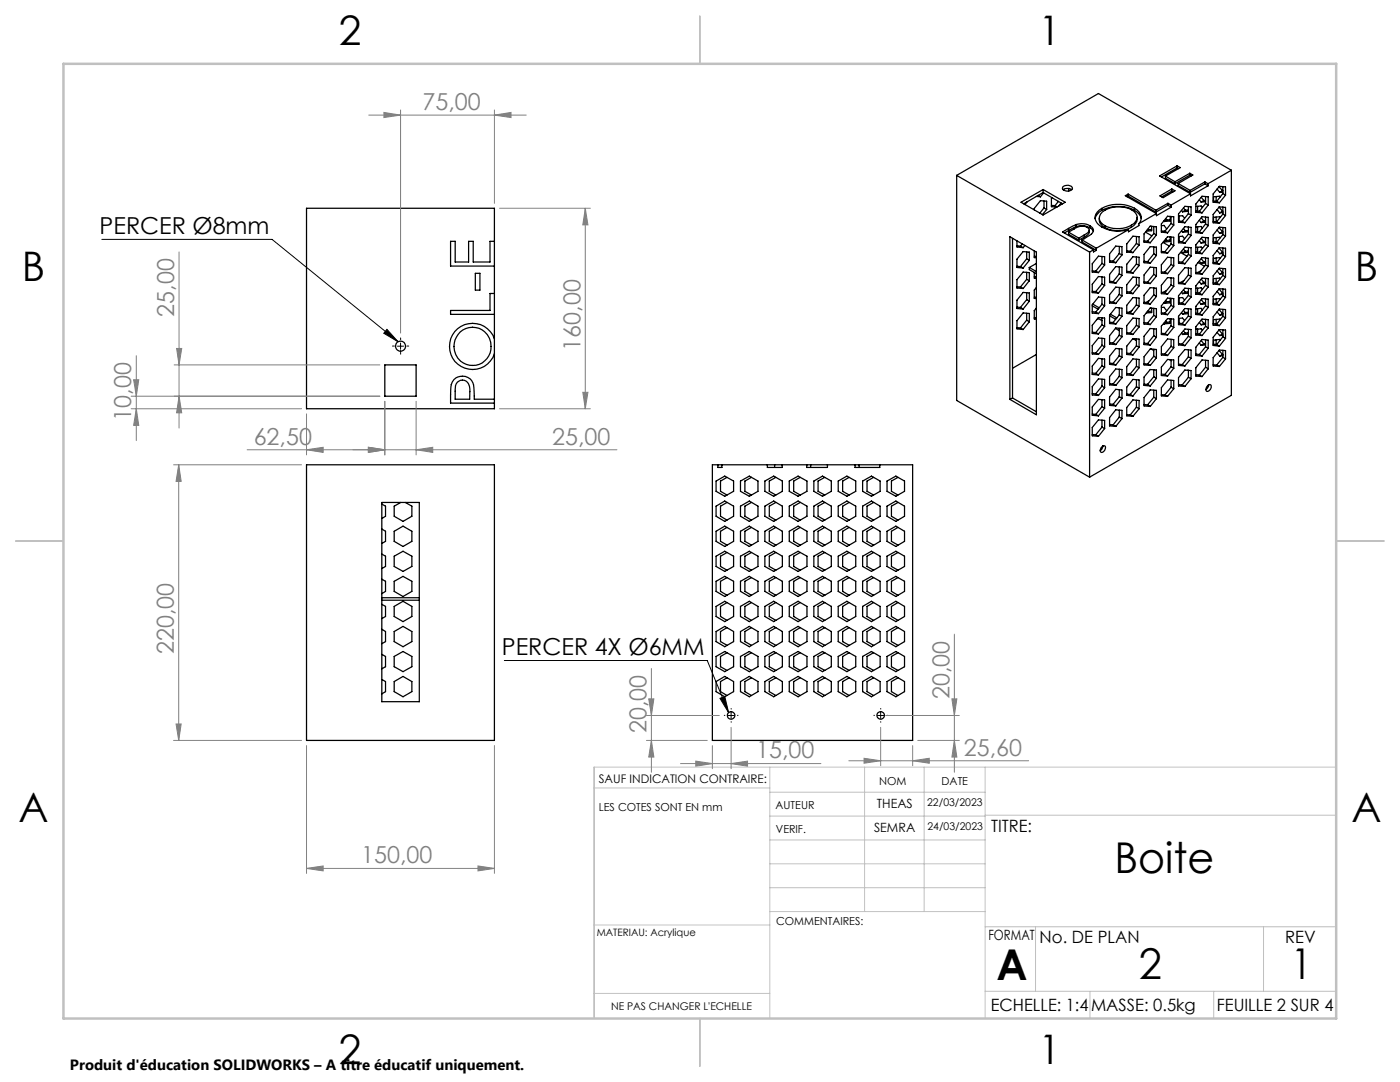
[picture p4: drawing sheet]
<svg xmlns="http://www.w3.org/2000/svg" width="279mm" height="216mm" viewBox="0 0 279 216" stroke-linecap="round" stroke-linejoin="round" font-family="sans-serif">
<defs><g id="words">
<g font-size="8.5">
<text x="222.4" y="174.2">Boite</text>
<text x="198.9" y="195.5">A</text>
<text x="227.3" y="195.4">2</text>
<text x="257.6" y="195.4">1</text>
</g>
<g font-size="8.1">
<text x="67.6" y="8.9">2</text>
<text x="207.3" y="8.9">1</text>
<text x="4.4" y="56.2">B</text>
<text x="270.4" y="56.2">B</text>
<text x="3.7" y="164.1">A</text>
<text x="269.7" y="164.1">A</text>
<text x="67.6" y="212.4">2</text>
<text x="207.3" y="212.4">1</text>
</g>
<g font-size="4.7" fill="#808080">
<text x="84.3" y="21.9">75,00</text>
<text x="34.7" y="63.2" transform="rotate(-90 34.7 63.2)">25,00</text>
<text x="115.8" y="70" transform="rotate(-90 115.8 70)">160,00</text>
<text x="26.2" y="83.9" transform="rotate(-90 26.2 83.9)">10,00</text>
<text x="50.6" y="88.7">62,50</text>
<text x="110.2" y="88.7">25,00</text>
<text x="34.7" y="130.5" transform="rotate(-90 34.7 130.5)">220,00</text>
<text x="189.5" y="139.5" transform="rotate(-90 189.5 139.5)">20,00</text>
<text x="129" y="146.3" transform="rotate(-90 129 146.3)">20,00</text>
<text x="150.9" y="151.3">15,00</text>
<text x="192.4" y="150.8">25,60</text>
<text x="72.1" y="172.3">150,00</text>
</g>
<g font-size="4.7">
<text x="19.9" y="46.7">PERCER Ø8mm</text>
<text x="100.2" y="130.7">PERCER 4X Ø6MM</text>
</g>
<g font-size="3.4">
<text x="197.8" y="166">TITRE:</text>
<text x="207.5" y="188.1">No. DE PLAN</text>
<text x="256.5" y="188.2">REV</text>
<text x="197.7" y="201.7">ECHELLE: 1:4</text>
<text x="217.7" y="201.8">MASSE: 0.5kg</text>
<text x="242.8" y="201.8">FEUILLE 2 SUR 4</text>
</g>
<text font-size="3" x="14" y="213.5">Produit d'éducation SOLIDWORKS – A titre éducatif uniquement.</text>
<text font-size="2.8" x="197.3" y="187.5">FORMAT</text>
<g font-size="2.5">
<text x="175" y="161.3">THEAS</text>
<text x="174.4" y="166.1">SEMRA</text>
</g>
<text font-size="2.4" x="119.5" y="156.2">SAUF INDICATION CONTRAIRE:</text>
<g font-size="2.2">
<text x="119.5" y="161.8">LES COTES SONT EN mm</text>
<text x="154.8" y="161.4">AUTEUR</text>
<text x="175.4" y="156.6">NOM</text>
<text x="187.9" y="156.7">DATE</text>
<text x="154.9" y="166.3">VERIF.</text>
<text x="154.9" y="184.6">COMMENTAIRES:</text>
</g>
<g font-size="2.1">
<text x="185" y="160.7">22/03/2023</text>
<text x="185.1" y="165.5">24/03/2023</text>
<text x="122" y="201.6">NE PAS CHANGER L'ECHELLE</text>
</g>
<text font-size="2" x="119.1" y="186.7">MATERIAU: Acrylique</text>
</g></defs>
<g fill="none" stroke="#000" stroke-width=".25">
<path d="M190.9 35l26.6 15.3M190.9 35v44.9l26.6 15.3M206.8 39.2l.8 .1M207.2 39l.4 .3M208.2 37.8v.6M208.2 38.4l3.9 2.3M208.2 38.4l-3.9 2.3M208.3 38.5l-.7 .8M209.9 39.4l-.1 1.8 1.1 .1M212.1 37.3a1.21 1.21 0 0 1 1.9 .3 1.18 1.18 0 0 1-2 0zM212.2 37.9a1.52 1.52 0 0 1 1.7 0M213.3 37.6v.5"/>
<path d="M225.1 38.7l5.6 3.2M225.1 38.7l-.5 .4 6.2 3.5M225.1 39.1l-.2 .2M225.1 39.1l5.6 3.2M225.1 38.7v.4M231.5 39.1l2.4-1.4 .6 .4-2.4 1.3zM232.6 35.1l1.9 1.2M232.6 35.1v.5l1.9 1.1M233.9 38.1l-2.1 1.2M233.9 38.1l.2 .2M233.9 37.7v.4M234.5 36.3v.4"/>
<path d="M234.9 33.1l.6 .3-2.9 1.7M234.9 33.1l-3.5 2 6.2 3.6M234.9 33.5l-3.1 1.8M234.9 33.5l.3 .2M234.9 33.1v.4M235.1 36.6l2.4 1.4M235.1 36.6v.4l2.4 1.4M237.5 34.6l.6 .3-3 1.7M237.5 34.6l-3 1.7M237.5 35l-3 1.7M237.5 35l.2 .1M237.5 34.6v.4"/>
<path d="M237.5 38v.4M237.6 38.7l-3.9 2.2M239.4 39.9l.3 .4M239.7 39.4l.5 .6M240.5 36.3l.6 .4M240.5 36.3l-3 1.7M240.5 36.7l-3 1.7M240.5 36.7l.6 .4M240.5 36.3v.4M240.6 39.2v1.4M241.1 37.1l-3.5 2v-.4M241.1 36.7v.4"/>
<path d="M242.7 39.2v.9M242.9 37.7l.5 .7M243.3 37.3l.7 .8M243.5 39.3l-.1-.1-1.2 .1v.8M244 38.1l-.6 .3M244 38.1h.1M244.1 38.6l-1.3 1.6M244.1 38.3l-.7 .1M244.1 38.6l.5 .3M244.1 37.3v1.3M244.6 38.9v-1.6l-1.3-.1-1.2 1.5v1.7l1.2 .1M244.6 38.9l-1.3 1.6"/>
<path d="M245.7 34l-26.5-15.3-28.3 16.3M245.7 34l-4.6 2.7M245.7 34v44.9l-28.2 16.3M61.2 41.6h37.5v40h-37.5zM94.9 54.5h.9v3.4h-.9zM98.7 48.2h-.9v4.1h-3.4v-4.1h-.9v4.1h-2.7v-4.1h-.9v4.9h8.8M98.7 58.6h-.9v3.3h-7.9v.8h8.8M201.5 47.2l5.3 3.1v32.5l-5.3-3.1zM202.1 47.6v31.8M203 48v1.3l1.2 .1M203 49l.7 .1M203 53.1l.7 .1"/>
<path d="M203 57.2l.7 .1M203.7 49.1l.5 .3M203.7 53.2l.5 .3M203.7 57.3l.5 .3M203.8 40.4l4.4-2.6 4.4 2.6-4.4 2.5zM204 48.7l-.3 .4M204.5 49l-.3 .4M204.9 59.8l-1.2 1.5M204.9 51.6l.5 .4M204.9 50.3v1.3M204.9 54.3v1.4M204.9 58.4v1.4"/>
<path d="M204.9 51.6l-1.2 1.6M204.9 55.7l.5 .3M204.9 55.7l-1.2 1.6M204.9 59.8l.5 .3M205 40.3l-.5 .5M205.4 56v-1.6l-1.2-.1-1.2 1.5v1.7l1.2 .1M205.4 52v-1.7l-1.2-.1-1.2 1.5v1.7l1.2 .1M205.4 53.4v.4l1.4 .8M205.4 52l-1.2 1.5M205.4 56l-1.2 1.6M205.4 53.4l1.4 .8M206.4 50.1v1.3h.4"/>
<path d="M206.4 54.3v1.2h.4M206.4 51.1l.4 .1M206.4 55.2h.4M206.4 59.3h.4M206.8 57.4l-.4 .5v1.6l.4 .1M206.8 52.6l-1.4 .8M208.4 41.5l.5 .3M208.4 40.1v1.4M208.4 41.5l-.9 1M208.9 41.8v-1.7l-1.3-.1-1.2 1.6v.3M208.9 41.8l-.9 1M209.8 41h.7"/>
<path d="M210.5 41l.5 .3M211.2 40.2l-.7 .8M211.8 40.5l-.5 .6M213.3 46.3l1.1-.6a2.13 2.13 0 0 1 2.9 .1 .79 .79 0 0 1-.6 .9l-.3 .2M213.3 45.6l-1.2 .7 6.1 3.5M213.3 46l-.9 .5M213.3 46.3v.4l2 1.2M213.3 46.3l2 1.2M213.3 45.6v.4M214.8 44.8l1.6-.1 1.1 .3M214.8 44.8l-1.5 .8M214.8 45.2l-1.5 .8"/>
<path d="M214.8 45.2l.5-.1a3.2 3.2 0 0 1 2.2 .3M214.8 44.8v.4M215.3 47.5v.4M215.9 47.9l2.9 1.6M215.9 47.9v.4l2.9 1.7M216.4 47.3l-1.1 .6M216.4 46.9l-1.1 .6M216.4 46.9v.4M217.4 45.9a1.17 1.17 0 0 1-1 1.4M217.5 50.3v44.9M217.5 45a.99 .99 0 0 1 .7 1 .99 .99 0 0 1-.7 1l-1.6 .9M217.5 45.4l.7 .8"/>
<path d="M217.5 45v.4M218 54l.7 .1M218 58.1l.7 .1M218.2 49.8l-.7 .5M218.2 49.8v.5l.6-.3M218.7 54.1l.5 .3M218.7 58.2l.5 .3M218.8 49.5v.5M219.4 43.5v.4M219.4 43.9a1.46 1.46 0 0 0 1.1 1.5M219.9 41.6a1.88 1.88 0 0 0-1.3 1.6 1.88 1.88 0 0 0 .8 1.8 6.6 6.6 0 0 0 5.8 .8M219.9 42a2.77 2.77 0 0 0-1.4 1.6"/>
<path d="M219.9 42a7.2 7.2 0 0 1 6.5 0M219.9 41.6v.4M219.9 52.6l-1.2 1.5M219.9 52.6l.6 .3M219.9 51.2v1.4M219.9 55.2v1.5M219.9 59.3v1.4M219.9 56.7l.6 .2M219.9 56.7l-1.2 1.5M220.5 52.9v-1.7l-1.3-.1-1.2 1.5v1.7l1.2 .1M220.5 56.9v-1.6l-1.3-.1-1.2 1.5v1.7l1.2 .1M220.5 52.9l-1.3 1.5"/>
<path d="M220.5 56.9l-1.3 1.6M220.5 45v.4M221.4 52l.7 .1M221.4 56.1l.7 .1M222.1 52.1l.6 .3M222.1 56.2l.6 .3M223.4 58.7l-1.3 1.6M223.4 50.6l.5 .3M223.4 49.2v1.4M223.4 53.3v1.3M223.4 57.4v1.3M223.4 50.6l-1.3 1.5"/>
<path d="M223.4 54.6l.5 .4M223.4 54.6l-1.3 1.6M223.4 58.7l.5 .4M223.9 50.9v-1.7l-1.2-.1-1.3 1.6v1.6l1.3 .1M223.9 55v-1.7l-1.2-.1-1.3 1.6v1.6l1.3 .1M223.9 59.1v-1.7l-1.2-.1-1.3 1.5v1.7l1.3 .1M223.9 59.1l-1.2 1.5M223.9 55l-1.2 1.5M223.9 50.9l-1.2 1.5M224.9 50.1h.7M224.9 54.2h.7M224.9 58.2l.7 .1"/>
<path d="M225.2 45.8l-6.4 3.7M225.6 54.2l.5 .3M225.6 50.1l.5 .3M225.6 58.3l.5 .3M225.8 45.4a5.9 5.9 0 0 1-5.3 0M225.8 44.9a1.6 1.6 0 0 0 1.2-1.5 1.6 1.6 0 0 0-1.2-1.5 5.4 5.4 0 0 0-6.2 .8 1.55 1.55 0 0 0 .9 2.3M225.8 44.9a5.7 5.7 0 0 1-5.3 .1M225.8 44.9v.5M226.4 41.6a1.96 1.96 0 0 1 .9 3M226.4 41.6a7.1 7.1 0 0 0-6.5 0M226.4 42a2.45 2.45 0 0 1 1.4 1.6M226.4 41.6v.4"/>
<path d="M226.8 48.6l-1.2 1.5M226.8 48.6l.5 .3M226.8 47.2v1.4M226.8 51.3v1.4M226.8 55.4v1.4M226.8 59.4v1.4M226.8 52.7l.5 .3M226.8 52.7l-1.2 1.5M226.8 56.8l.5 .2M226.8 56.8l-1.2 1.5M226.9 43.8a1.96 1.96 0 0 1-1.1 1.6M226.9 43.4v.4"/>
<path d="M227.3 44.6v.4l-2.1 1.2v-.4M227.3 48.9v-1.7l-1.2-.1-1.2 1.6v1.6l1.2 .1M227.3 53v-1.7l-1.2-.1-1.2 1.5v1.7l1.2 .1M227.3 57v-1.6l-1.2-.1-1.2 1.5v1.7l1.2 .1M227.3 57l-1.2 1.6M227.3 53l-1.2 1.5M227.3 48.9l-1.2 1.5M228.3 48.1h.7M228.3 52.1l.7 .1M228.3 56.2l.7 .1M228.6 46.3l1.3 .8M229 48.1l.6 .3"/>
<path d="M229 52.2l.6 .3M229 56.3l.6 .3M229.1 45.8h.1M229.1 45.8l-.2 .2M229.3 60l-.6 .4M229.8 45.2v.8l-1 .1M229.8 45.8h-.7M230.3 50.7l.5 .3M230.3 46.6l.5 .3M230.3 45.2v1.4M230.3 49.3v1.4M230.3 53.4v1.4"/>
<path d="M230.3 57.4v1.4M230.3 54.8l.5 .3M230.3 46.6l-1.3 1.5M230.3 50.7l-1.3 1.5M230.3 54.8l-1.3 1.5M230.3 58.8l.5 .4M230.3 58.8l-1.3 1.6M230.7 41.9v.4M230.8 42.6l-3.5 2M230.8 46.9v-1.6l-1.2-.2-1.3 1.6v1.6l1.3 .1M230.8 51v-1.7l-1.2-.1-1.3 1.6v1.6l1.3 .1M230.8 55.1v-1.7l-1.2-.1-1.3 1.6v1.6l1.3 .1"/>
<path d="M230.8 59.2v-1.7l-1.2-.1-1.3 1.5v1.7l1.3 .1M230.8 55.1l-1.2 1.5M230.8 51l-1.2 1.5M230.8 46.9l-1.2 1.5M230.8 59.2l-1.2 1.5M231.8 46.1h.7M231.8 50.2h.7M231.8 54.3h.7M231.8 58.3l.7 .1M231.8 45h.5l.5 .7M232.1 48.4l1.3 .7M232.2 48.2l.1 .1"/>
<path d="M232.2 44.1l.1 .1M232.5 46.1l.5 .4M232.5 54.3l.5 .3M232.5 50.2l.5 .3M232.5 58.4l.5 .3M232.6 43.6l.2 .3M232.6 47.7l.2 .3M232.6 60l.2 .2M232.8 58l-.7 .3M232.8 43.9l-.5 .3M232.8 48l-.5 .3M233.1 40.6l.6 .3"/>
<path d="M233.1 40.6l-2.4 1.3M233.1 41l-2.4 1.3M233.1 41l.6 .3M233.1 40.6v.4M233.5 59.5v.9l-1.2 .1M233.5 43.2v.9l-1.2 .1M233.5 47.3v.9l-1.2 .1M233.5 43.9h-.7M233.5 47.9l-.7 .1M233.7 41.3l-2.9 1.7v-.4M233.7 40.9v.4M233.7 43.2v1.4"/>
<path d="M233.7 47.3v1.4M233.7 51.4v1.4M233.7 55.5v1.4M233.7 59.5v1.4M233.7 44.6l.5 .3M233.7 44.6l-1.2 1.5M233.7 48.7l.5 .3M233.7 48.7l-1.2 1.5M233.7 52.8l.5 .3M233.7 52.8l-1.2 1.5M233.7 56.9l.5 .2M233.7 56.9l-1.2 1.5"/>
<path d="M234.2 44.9v-1.6l-1.2-.2-1.2 1.6v1.6l1.2 .2M234.2 49v-1.7l-1.2-.1-1.2 1.6v1.6l1.2 .1M234.2 53.1v-1.7l-1.2-.1-1.2 1.5v1.7l1.2 .1M234.2 57.1v-1.6l-1.2-.1-1.2 1.5v1.7l1.2 .1M234.2 57.1l-1.2 1.6M234.2 53.1l-1.2 1.5M234.2 49l-1.2 1.5M234.2 44.9l-1.2 1.6M235.2 44.1l.7 .1M235.2 48.2h.7M235.2 52.2l.7 .1M235.2 43.1l.8-.1 .4 .5"/>
<path d="M235.2 47.2l.8-.1 .4 .5M235.2 59.4h.8l.4 .5M235.2 56.3l.7 .1M235.3 43.1v1M235.3 47.2v1M235.3 59.4v1M235.6 50.4l1.3 .7M235.8 42l.2 .3M235.8 46.1l.2 .3M235.8 50.2l.2 .2M235.8 58.3l.2 .3M235.9 48.2l.6 .3"/>
<path d="M235.9 44.2l.6 .2M235.9 52.3l.6 .3M235.9 56.4l.6 .3M236.2 41.5l.3 .4M236.2 45.6l.3 .4M236.2 49.7l.3 .4M236.2 57.8l.3 .5M236.3 56l-.7 .4M236.5 41.9l-.5 .4M236.5 46l-.5 .4M236.5 50.1l-.5 .3M236.5 58.3l-.5 .3"/>
<path d="M237.2 42.6l.5 .3M237.2 41.2v1.4M237.2 45.3v1.4M237.2 49.4v1.4M237.2 53.5v1.4M237.2 57.5v1.4M237.2 50.8l.5 .3M237.2 42.6l-1.3 1.6M237.2 46.7l.5 .3M237.2 46.7l-1.3 1.5M237.2 42.2l-1.2 .1M237.2 46.2l-1.2 .2"/>
<path d="M237.2 50.3l-1.2 .1M237.2 58.5l-1.2 .1M237.2 50.8l-1.3 1.5M237.2 54.9l.5 .3M237.2 54.9l-1.3 1.5M237.2 58.9l.5 .4M237.2 58.9l-1.3 1.6M237.2 41.9h-.7M237.2 46h-.7M237.2 50.1h-.7M237.2 58.2l-.7 .1M237.7 42.9v-1.6l-1.2-.1-1.3 1.5v1.6l1.3 .1"/>
<path d="M237.7 47v-1.6l-1.2-.2-1.3 1.6v1.6l1.3 .1M237.7 51.1v-1.7l-1.2-.1-1.3 1.6v1.6l1.3 .1M237.7 55.2v-1.7l-1.2-.1-1.3 1.5v1.7l1.3 .1M237.7 59.3v-1.7l-1.2-.1-1.3 1.5v1.7l1.3 .1M237.7 59.3l-1.2 1.5M237.7 55.2l-1.2 1.5M237.7 51.1l-1.2 1.5M237.7 47l-1.2 1.5M237.7 42.9l-1.2 1.5M238.7 42.1l.7 .1M238.7 46.2h.7M238.7 41.2l1-.1 .3 .3"/>
<path d="M238.7 45.3l1-.1 .3 .3M238.7 49.4l1-.1 .3 .3M238.7 57.5l1-.1 .3 .3M238.7 50.3h.7M238.7 54.4h.7M238.7 58.4l.7 .1M239 41.2v.9M239 45.3v.9M239 49.4v.9M239 57.5v1M239.1 52.4l1.3 .7M239.4 42.2l.5 .3"/>
<path d="M239.4 46.2l.5 .4M239.4 44l.3 .4M239.4 48l.3 .5M239.4 52.1l.3 .5M239.4 56.2l.3 .5M239.4 50.3l.5 .3M239.4 54.4l.5 .3M239.4 58.5l.5 .3M239.7 54l-.7 .4M239.7 43.5l.5 .6M239.7 47.6l.5 .6M239.7 51.6l.5 .7"/>
<path d="M239.7 55.7l.5 .6M239.7 59.8l.5 .6M240.2 40l-.5 .3M240.2 40h.4M240.2 44.1l-.5 .3M240.2 48.2l-.5 .3M240.2 52.3l-.5 .3M240.2 56.3l-.5 .4M240.6 44.7l-1.2 1.5M240.6 48.8l-1.2 1.5M240.6 44.7l.5 .3M240.6 40.6l.5 .3"/>
<path d="M240.6 43.3v1.4M240.6 47.4v1.4M240.6 51.5v1.4M240.6 55.6v1.3M240.6 59.7v1.3M240.6 40.6l-1.2 1.6M240.6 40.3h-.9M240.6 44.3l-.9 .1M240.6 48.4l-.9 .1M240.6 52.5l-.9 .1M240.6 56.6l-.9 .1M240.6 48.8l.5 .3"/>
<path d="M240.6 52.9l.5 .3M240.6 52.9l-1.2 1.5M240.6 56.9l.5 .4M240.6 56.9l-1.2 1.6M240.6 44.1h-.4M240.6 48.2h-.4M240.6 52.2l-.4 .1M240.6 56.3h-.4M241.1 40.9v-1.6l-1.2-.1-1.2 1.5v1.7l1.2 .1M241.1 45v-1.6l-1.2-.1-1.2 1.5v1.6l1.2 .2M241.1 49.1v-1.7l-1.2-.1-1.2 1.6v1.6l1.2 .1M241.1 53.2v-1.7l-1.2-.1-1.2 1.6v1.6l1.2 .1"/>
<path d="M241.1 57.3v-1.7l-1.2-.1-1.2 1.5v1.7l1.2 .1M241.1 40.9l-1.2 1.6M241.1 45l-1.2 1.6M241.1 49.1l-1.2 1.5M241.1 53.2l-1.2 1.5M241.1 57.3l-1.2 1.5M242.1 40.1l.7 .1M242.1 44.2h.7M242.1 48.3h.7M242.1 52.4h.7M242.1 56.4l.7 .1M242.7 43.3v.9"/>
<path d="M242.7 47.4v.9M242.7 51.5v.9M242.7 55.6v.9M242.7 59.7v.9M242.8 44.2l.5 .4M242.8 40.2l.5 .3M242.8 48.3l.5 .3M242.8 52.4l.5 .3M242.8 56.5l.5 .3M242.9 45.9l.5 .7M242.9 50l.5 .6M242.9 54l.5 .7"/>
<path d="M242.9 58.1l.5 .7M242.9 41.8l.5 .7M243.3 41.3l.7 .9M243.3 45.4l.7 .8M243.3 49.5l.7 .8M243.3 53.6l.7 .8M243.3 57.6l.7 .9M243.5 59.7l-.1-.1-1.2 .1v.8M243.5 47.4l-.1-.1-1.2 .1v.9M243.5 43.4l-.1-.1-1.2 .1v.8M243.5 51.5l-.1-.1-1.2 .1v.9M243.5 55.6l-.1-.1-1.2 .1v.8"/>
<path d="M244 42.2l-.6 .3M244 42.2h.1M244 46.2l-.6 .4M244 46.2h.1M244 54.4l-.6 .3M244 54.4h.1M244 58.5l-.6 .3M244 58.5h.1M244.1 55l-1.3 1.5M244.1 50.9l-1.3 1.5M244.1 46.5l-.7 .1M244.1 50.6h-.7"/>
<path d="M244.1 54.6l-.7 .1M244.1 58.7l-.7 .1M244.1 42.4l-.7 .1M244.1 41.3v1.4M244.1 45.4v1.4M244.1 49.5v1.4M244.1 53.6v1.4M244.1 57.6v1.5M244.1 42.7l.5 .3M244.1 42.7l-1.3 1.5M244.1 46.8l.5 .3M244.1 46.8l-1.3 1.5"/>
<path d="M244.1 50.9l.5 .3M244.1 50.3l-.7 .3M244.1 55l.5 .3M244.1 59.1l.5 .2M244.1 59.1l-1.3 1.5M244.6 43v-1.6l-1.3-.1-1.2 1.5v1.6l1.2 .2M244.6 47.1v-1.7l-1.3-.1-1.2 1.6v1.6l1.2 .1M244.6 51.2v-1.7l-1.3-.1-1.2 1.6v1.6l1.2 .1M244.6 55.3v-1.7l-1.3-.1-1.2 1.5v1.7l1.2 .1M244.6 59.3v-1.6l-1.3-.1-1.2 1.5v1.7l1.2 .1M244.6 59.3l-1.3 1.6M244.6 55.3l-1.3 1.5"/>
<path d="M244.6 51.2l-1.3 1.5M244.6 43l-1.3 1.6M244.6 47.1l-1.3 1.5M76.8 72.8h6.2v6.3h-6.2zM91.3 76.3a1.48 1.48 0 0 1 1.7-.3 1.48 1.48 0 0 1 .8 1.6l-.1 2.1h-2.9l.1-2.8zM91.9 66.2a3.8 3.8 0 0 1 6.1 2.2 3.8 3.8 0 0 1-4.9 4.3 3.9 3.9 0 0 1-1.2-6.5zM98.7 67.6a4.6 4.6 0 0 0-7.1-2.2 4.6 4.6 0 0 0 0 7.4 4.6 4.6 0 0 0 7.1-2.2M98.7 79.7h-4l-.1-1.6a2.59 2.59 0 0 0-1.7-3 2.31 2.31 0 0 0-2.9 2.5l-.1 2.8h8.8M202.1 79.4l-.6 .3M202.1 79.4l4.7 2.8M203 61.3h.7M203 65.4h.7"/>
<path d="M203.7 61.3l.5 .4M203.7 65.4l.5 .4M204.9 63.9l-1.2 1.5M204.9 62.5v1.4M204.9 63.9l.5 .3M205.4 64.2v-1.7l-1.2-.1-1.2 1.6v1.6l1.2 .2M205.4 60.1v-1.6l-1.2-.2-1.2 1.6v1.7l1.2 .1M205.4 60.1l-1.2 1.6M205.4 64.2l-1.2 1.6M206.4 63.4h.4M206.8 70.7l-4.7 2.8M206.8 61.5l-.4 .5v1.6l.4 .1"/>
<path d="M218 62.2l.7 .1M218 66.3l.7 .1M218 70.4h.7M218 74.4l.7 .1M218 78.5l.7 .1M218 61l1.1 .7M218.1 60.7l1.3 .7M218.7 62.3l.5 .3M218.7 66.4l.5 .2M218.7 70.4l.5 .3M218.7 74.5l.5 .3M218.7 78.6l.5 .3"/>
<path d="M219.2 63.4l-1.2 1.5v1.6l1.2 .1M219.2 63.4l1.3 .1v1.6M219.2 63.4v.2M219.2 63.6l-.3 .2M219.2 63.6l.7 .4M219.9 68.9l-1.2 1.5M219.9 64.8l-1.2 1.6M219.9 63.4v1.4M219.9 67.5v1.4M219.9 71.6v1.4M219.9 75.7v1.3M219.9 79.8v1.3"/>
<path d="M219.9 60.7l.6 .3M219.9 60.7l-1.2 1.6M219.9 64.8l.6 .3M219.9 68.9l.6 .3M219.9 73l.6 .3M219.9 73l-1.2 1.5M219.9 77l.6 .4M219.9 77l-1.2 1.6M220.5 61v-1.6l-1.3-.1-1.2 1.5v1.7l1.2 .1M220.5 69.2v-1.6l-1.3-.1-1.2 1.5v1.6l1.2 .1M220.5 73.3v-1.7l-1.3-.1-1.2 1.6v1.6l1.2 .1M220.5 77.4v-1.7l-1.3-.1-1.2 1.6v1.6l1.2 .1"/>
<path d="M220.5 61l-1.3 1.6M220.5 65.1l-1.3 1.5M220.5 69.2l-1.3 1.5M220.5 73.3l-1.3 1.5M220.5 77.4l-1.3 1.5M221.4 60.2l.7 .1M221.4 64.3h.7M221.4 68.4h.7M221.4 72.5h.7M221.4 76.6h.7M221.4 63l1.2 .7M221.6 62.7l1.3 .7"/>
<path d="M222.1 64.3l.6 .4M222.1 60.3l.6 .3M222.1 68.4l.6 .4M222.1 72.5l.6 .3M222.1 76.6l.6 .3M222.6 65.5l.8 .5M223.4 61.4v1.4M223.4 65.5v1.4M223.4 69.6v1.4M223.4 73.7v1.4M223.4 77.8v1.4M223.4 66.9l.5 .3"/>
<path d="M223.4 62.8l.5 .3M223.4 71l.5 .3M223.4 62.8l-1.3 1.5M223.4 66.9l-1.3 1.5M223.4 71l-1.3 1.5M223.4 75.1l.5 .3M223.4 75.1l-1.3 1.5M223.4 79.2l.5 .2M223.4 79.2l-1.3 1.5M223.9 63.1v-1.6l-1.2-.2-1.3 1.6v1.7l1.3 .1M223.9 67.2v-1.7l-1.2-.1-1.3 1.6v1.7l1.3 .1M223.9 71.3v-1.7l-1.2-.1-1.3 1.6v1.6l1.3 .1"/>
<path d="M223.9 75.4v-1.7l-1.2-.1-1.3 1.5v1.7l1.3 .1M223.9 79.4v-1.6l-1.2-.1-1.3 1.5v1.7l1.3 .1M223.9 79.4l-1.2 1.6M223.9 75.4l-1.2 1.5M223.9 71.3l-1.2 1.5M223.9 67.2l-1.2 1.6M223.9 63.1l-1.2 1.6M224.9 62.3l.7 .1M224.9 66.4l.7 .1M224.9 70.5h.7M224.9 74.5l.7 .1M224.9 78.6l.7 .1"/>
<path d="M225.6 62.4l.5 .3M225.6 66.5l.5 .2M225.6 74.6l.5 .3M225.6 70.5l.5 .3M225.6 78.7l.5 .3M225.9 61.9l-.7 .4M226.1 67.6l1.2 .1v1.6M226.1 67.6l-1.2 1.5v1.6l1.2 .1M226.1 67.6l.7 .4M226.8 64.9l-1.2 1.6M226.8 63.5v1.4M226.8 67.6v1.4"/>
<path d="M226.8 71.7v1.4M226.8 75.8v1.4M226.8 79.9v1.3M226.8 60.8l.5 .3M226.8 60.8l-1.2 1.6M226.8 64.9l.5 .3M226.8 69l.5 .3M226.8 77.2l.5 .3M226.8 69l-1.2 1.5M226.8 73.1l.5 .3M226.8 73.1l-1.2 1.5M226.8 77.2l-1.2 1.5"/>
<path d="M227.3 61.1v-1.6l-1.2-.1-1.2 1.5v1.6l1.2 .2M227.3 65.2v-1.6l-1.2-.1-1.2 1.5v1.6l1.2 .1M227.3 73.4v-1.7l-1.2-.1-1.2 1.6v1.6l1.2 .1M227.3 77.5v-1.7l-1.2-.1-1.2 1.6v1.6l1.2 .1M227.3 77.5l-1.2 1.5M227.3 73.4l-1.2 1.5M227.3 69.3l-1.2 1.5M227.3 65.2l-1.2 1.5M227.3 61.1l-1.2 1.6M228.3 60.3l.7 .1M228.3 64.4l.7 .1M228.3 68.5h.7"/>
<path d="M228.3 72.6h.7M228.3 76.7h.7M229 64.5l.6 .3M229 60.4l.6 .3M229 76.7l.6 .3M229 68.5l.6 .4M229 72.6l.6 .3M229.1 62.1v.1M229.1 62.2l-.2 .1M229.7 69.6l.6 .4M229.8 61.5v.9h-1M229.8 62.1l-.7 .1"/>
<path d="M230.3 61.5v1.4M230.3 65.6v1.4M230.3 69.7v1.4M230.3 73.8v1.4M230.3 77.9v1.4M230.3 67l.5 .3M230.3 62.9l.5 .3M230.3 62.9l-1.3 1.6M230.3 67l-1.3 1.5M230.3 71.1l.5 .3M230.3 71.1l-1.3 1.5M230.3 75.2l.5 .3"/>
<path d="M230.3 75.2l-1.3 1.5M230.3 79.3l.5 .3M230.3 79.3l-1.3 1.5M230.8 63.2v-1.6l-1.2-.1-1.3 1.5v1.7l1.3 .1M230.8 67.3v-1.6l-1.2-.2-1.3 1.6v1.7l1.3 .1M230.8 71.4v-1.7l-1.2-.1-1.3 1.6v1.6l1.3 .1M230.8 75.5v-1.7l-1.2-.1-1.3 1.5v1.7l1.3 .1M230.8 79.6v-1.7l-1.2-.1-1.3 1.5v1.7l1.3 .1M230.8 63.2l-1.2 1.6M230.8 67.3l-1.2 1.6M230.8 71.4l-1.2 1.5M230.8 79.6l-1.2 1.5"/>
<path d="M230.8 75.5l-1.2 1.5M231.8 61.3h.5l.5 .7M231.8 62.4l.7 .1M231.8 66.5l.7 .1M231.8 70.6h.7M231.8 74.6l.7 .1M231.8 78.7l.7 .1M232.2 60.4l.1 .1M232.2 64.5l.1 .1M232.5 62.5l.5 .3M232.5 70.6l.5 .3M232.5 66.6l.5 .3"/>
<path d="M232.5 74.7l.5 .3M232.5 78.8l.5 .3M232.6 64l.2 .3M232.8 60.2l-.5 .3M232.8 64.3l-.5 .3M233.4 71.8l.3 .2M233.5 63.6v.9l-1.2 .1M233.5 60.1l-.7 .1M233.5 64.2l-.7 .1M233.7 63.6v1.4M233.7 67.7v1.4M233.7 71.8v1.4"/>
<path d="M233.7 75.9v1.4M233.7 60.9l.5 .3M233.7 60.9l-1.2 1.6M233.7 65l.5 .3M233.7 73.2l.5 .3M233.7 65l-1.2 1.6M233.7 69.1l.5 .3M233.7 77.3l.5 .3M233.7 69.1l-1.2 1.5M233.7 73.2l-1.2 1.5M233.7 77.3l-1.2 1.5M234.2 65.3v-1.6l-1.2-.1-1.2 1.5v1.6l1.2 .2"/>
<path d="M234.2 61.2v-1.6l-1.2-.1-1.2 1.5v1.7l1.2 .1M234.2 69.4v-1.6l-1.2-.2-1.2 1.6v1.6l1.2 .1M234.2 73.5v-1.7l-1.2-.1-1.2 1.6v1.6l1.2 .1M234.2 77.6v-1.7l-1.2-.1-1.2 1.6v1.6l1.2 .1M234.2 65.3l-1.2 1.6M234.2 61.2l-1.2 1.6M234.2 69.4l-1.2 1.5M234.2 73.5l-1.2 1.5M234.2 77.6l-1.2 1.5M235.2 63.5h.8l.4 .5M235.2 60.4l.7 .1M235.2 64.5l.7 .1"/>
<path d="M235.2 68.6l.7 .1M235.2 72.7h.7M235.2 76.8h.7M235.3 63.5v1M235.8 62.4l.2 .3M235.8 66.5l.2 .2M235.9 60.5l.6 .3M235.9 64.6l.6 .3M235.9 68.7l.6 .3M235.9 76.8l.6 .3M235.9 72.7l.6 .3M236.2 61.9l.3 .5"/>
<path d="M236.2 66l.3 .5M236.5 62.4l-.5 .3M236.5 66.5l-.5 .2M237 73.9h.2M237.2 71.2l-1.3 1.5M237.2 61.6v1.4M237.2 65.7v1.4M237.2 69.8v1.4M237.2 73.9v1.4M237.2 62.6l-1.2 .1M237.2 66.7h-1.2M237.2 67.1l.5 .3"/>
<path d="M237.2 63l.5 .3M237.2 63l-1.3 1.6M237.2 67.1l-1.3 1.6M237.2 71.2l.5 .3M237.2 75.3l.5 .3M237.2 75.3l-1.3 1.5M237.2 62.3l-.7 .1M237.2 66.4l-.7 .1M237.7 63.3v-1.6l-1.2-.1-1.3 1.5v1.7l1.3 .1M237.7 67.4v-1.6l-1.2-.1-1.3 1.5v1.6l1.3 .2M237.7 71.5v-1.7l-1.2-.1-1.3 1.6v1.6l1.3 .1M237.7 75.6v-1.7l-1.2-.1-1.3 1.6v1.6l1.3 .1"/>
<path d="M237.7 63.3l-1.2 1.6M237.7 67.4l-1.2 1.6M237.7 71.5l-1.2 1.5M237.7 75.6l-1.2 1.5M238.7 61.6l1-.1 .3 .3M238.7 65.7l1-.1 .3 .3M238.7 62.5l.7 .1M238.7 66.6l.7 .1M238.7 70.7h.7M238.7 74.8h.7M239 61.6v.9M239 65.7v.9"/>
<path d="M239.4 60.3l.3 .4M239.4 64.3l.3 .5M239.4 68.4l.3 .5M239.4 62.6l.5 .3M239.4 70.7l.5 .3M239.4 66.7l.5 .3M239.4 74.8l.5 .3M239.7 63.9l.5 .6M239.7 67.9l.5 .7M240.2 60.4l-.5 .3M240.2 64.5l-.5 .3M240.2 68.6l-.5 .3"/>
<path d="M240.6 65.1l-1.2 1.6M240.6 63.7v1.4M240.6 67.8v1.4M240.6 71.9v1.4M240.6 60.6l-.9 .1M240.6 64.7l-.9 .1M240.6 68.8l-.9 .1M240.6 61l.5 .3M240.6 61l-1.2 1.6M240.6 65.1l.5 .3M240.6 73.3l.5 .3M240.6 69.2l.5 .3"/>
<path d="M240.6 69.2l-1.2 1.5M240.6 73.3l-1.2 1.5M240.6 60.4h-.4M240.6 64.5h-.4M240.6 68.6h-.4M241.1 76.9a.4 .4 0 0 1 .5-.1 .4 .4 0 0 1 .1 .5 .67 .67 0 0 1-1 .6v-.5zM241.1 61.3v-1.6l-1.2-.1-1.2 1.5v1.7l1.2 .1M241.1 65.4v-1.6l-1.2-.1-1.2 1.5v1.7l1.2 .1M241.1 69.5v-1.6l-1.2-.2-1.2 1.6v1.6l1.2 .1M241.1 73.6v-1.7l-1.2-.1-1.2 1.6v1.6l1.2 .1M241.1 73.6l-1.2 1.5M241.1 69.5l-1.2 1.5"/>
<path d="M241.1 65.4l-1.2 1.6M241.1 61.3l-1.2 1.6M241.2 76.8v.3l-.5 .6M242.1 64.6l.7 .1M242.1 72.8h.7M242.1 60.5l.7 .1M242.1 68.7l.7 .1M242.7 63.7v1M242.7 67.8v1M242.8 60.6l.5 .3M242.8 64.7l.5 .3M242.8 68.8l.5 .3"/>
<path d="M242.8 72.8l.5 .3M242.9 62.2l.5 .7M242.9 66.3l.5 .7M242.9 70.4l.5 .6M243.3 61.7l.7 .9M243.3 65.8l.7 .9M243.3 69.9l.7 .8M243.5 63.8l-.1-.1-1.2 .1v.8M243.5 67.9l-.1-.2-1.2 .2v.8M244 62.6l-.6 .3M244 62.6h.1M244 70.7l-.6 .3"/>
<path d="M244 70.7h.1M244.1 62.8l-.7 .1M244.1 66.9l-.7 .1M244.1 71h-.7M244.1 61.7v1.4M244.1 65.8v1.4M244.1 69.9v1.4M244.1 63.1l.5 .3M244.1 67.2l.5 .3M244.1 63.1l-1.3 1.6M244.1 67.2l-1.3 1.6M244.1 66.6l-.7 .4"/>
<path d="M244.1 71.3l.5 .3M244.1 71.3l-1.3 1.5M244.6 71.6v-1.6l-1.3-.2-1.2 1.6v1.6l1.2 .1M244.6 63.4v-1.6l-1.3-.1-1.2 1.5v1.7l1.2 .1M244.6 67.5v-1.6l-1.3-.1-1.2 1.5v1.6l1.2 .2M244.6 71.6l-1.3 1.5M244.6 67.5l-1.3 1.6M244.6 63.4l-1.3 1.6M61.2 92.7h37.5v55h-37.5zM142.2 92.7h10.9v.6h3v-.6h26v55h-39.9zM142.9 96l1.7-1 1.8 1v2l-1.8 1-1.7-1zM143.3 92.7v.6h.8v-.6"/>
<path d="M145.1 95.2l-1.3 .8v2l1.3 .8M147.8 96l1.7-1 1.8 1v2l-1.8 1-1.7-1zM150 95.2l-1.3 .8v2l1.3 .8M152.6 96l1.8-1 1.7 1v2l-1.7 1-1.8-1zM153.1 92.7h1.5M154.6 92.7h1.5M154.6 92.7v.6M154.8 95.2l-1.3 .8v2l1.3 .8M157.5 96l1.8-1 1.7 1v2l-1.7 1-1.8-1zM159.7 95.2l-1.3 .8v2l1.3 .8M161 92.7v.6h4.1v-.6M161.8 92.7v.6"/>
<path d="M162.4 96l1.7-1 1.8 1v2l-1.8 1-1.7-1zM164.6 95.2l-1.3 .8v2l1.3 .8M167.3 96l1.7-1 1.8 1v2l-1.8 1-1.7-1zM169.5 95.2l-1.3 .8v2l1.3 .8M170.6 92.7v.6h5v-.6M171.4 92.7v.6M172.2 96l1.7-1 1.7 1v2l-1.7 1-1.7-1zM174.3 95.2l-1.3 .8v2l1.3 .8M177 96l1.8-1 1.7 1v2l-1.7 1-1.8-1zM179.2 95.2l-1.3 .8v2l1.3 .8M218 82.6l.7 .1M218 86.7h.7"/>
<path d="M218.7 82.7l.5 .3M218.7 86.7l.5 .4M219.9 81.1l-1.2 1.6M219.9 83.8v1.4M219.9 81.1l.6 .4M219.9 85.2l.6 .3M219.9 85.2l-1.2 1.5M220 89.1a.38 .38 0 0 1 .5-.1 .38 .38 0 0 1 .1 .5 .64 .64 0 0 1-.3 .6 .64 .64 0 0 1-.7 0v-.3zM220.1 89l-.1 .5-.4 .4M220.5 81.5v-1.7l-1.3-.1-1.2 1.5v1.7l1.2 .1M220.5 85.5v-1.6l-1.3-.1-1.2 1.5v1.7l1.2 .1M220.5 85.5l-1.3 1.6"/>
<path d="M220.5 81.5l-1.3 1.5M221.4 80.6l.7 .1M221.4 84.7l.7 .1M222.1 80.7l.6 .3M222.1 84.8l.6 .3M223.4 81.8v1.4M223.4 83.2l.5 .3M223.4 83.2l-1.3 1.6M223.9 83.5v-1.6l-1.2-.1-1.3 1.5v1.7l1.3 .1M223.9 83.5l-1.2 1.6M224.9 82.7l.7 .1M225.6 82.8l.5 .3"/>
<path d="M226.8 81.2l-1.2 1.6M226.8 81.2l.5 .4M227.3 81.6v-1.7l-1.2-.1-1.2 1.5v1.7l1.2 .1M227.3 81.6l-1.2 1.5M228.3 80.7l.7 .1M229 80.8l.6 .3M76.2 100.3h7.5v39.7h-7.5zM76.2 119.3h7.5M76.2 119.8h7.5M76.2 100.6l.7 .4v2l-.7 .5M76.2 105.6l.7 .4v2l-.7 .4M76.2 110.6l.7 .4v2l-.7 .5"/>
<path d="M76.2 115.6l.7 .4v2l-.7 .5M78.7 106l1.7-1 1.8 1v2l-1.8 1-1.7-1zM78.7 111l1.7-1 1.8 1v2l-1.8 1-1.7-1zM78.7 116l1.7-1 1.8 1v2l-1.8 1-1.7-1zM80 100.3l-1.3 .7v2l1.7 1 1.8-1v-2l-1.3-.7M142.9 101l1.7-1 1.8 1v2l-1.8 1-1.7-1zM142.9 106l1.7-1 1.8 1v2l-1.8 1-1.7-1zM142.9 111l1.7-1 1.8 1v2l-1.8 1-1.7-1zM142.9 116l1.7-1 1.8 1v2l-1.8 1-1.7-1zM145.1 100.3l-1.3 .7v2l1.3 .8M145.1 105.2l-1.3 .8v2l1.3 .8M145.1 110.2l-1.3 .8v2l1.3 .8"/>
<path d="M145.1 115.3l-1.3 .7v2l1.3 .8M147.8 101l1.7-1 1.8 1v2l-1.8 1-1.7-1zM147.8 106l1.7-1 1.8 1v2l-1.8 1-1.7-1zM147.8 111l1.7-1 1.8 1v2l-1.8 1-1.7-1zM147.8 116l1.7-1 1.8 1v2l-1.8 1-1.7-1zM150 100.3l-1.3 .7v2l1.3 .8M150 105.2l-1.3 .8v2l1.3 .8M150 110.2l-1.3 .8v2l1.3 .8M150 115.3l-1.3 .7v2l1.3 .8M152.6 101l1.8-1 1.7 1v2l-1.7 1-1.8-1zM152.6 106l1.8-1 1.7 1v2l-1.7 1-1.8-1zM152.6 111l1.8-1 1.7 1v2l-1.7 1-1.8-1z"/>
<path d="M152.6 116l1.8-1 1.7 1v2l-1.7 1-1.8-1zM154.8 100.3l-1.3 .7v2l1.3 .8M154.8 105.2l-1.3 .8v2l1.3 .8M154.8 110.2l-1.3 .8v2l1.3 .8M154.8 115.3l-1.3 .7v2l1.3 .8M157.5 106l1.8-1 1.7 1v2l-1.7 1-1.8-1zM157.5 101l1.8-1 1.7 1v2l-1.7 1-1.8-1zM157.5 111l1.8-1 1.7 1v2l-1.7 1-1.8-1zM157.5 116l1.8-1 1.7 1v2l-1.7 1-1.8-1zM159.7 100.3l-1.3 .7v2l1.3 .8M159.7 105.2l-1.3 .8v2l1.3 .8M159.7 110.2l-1.3 .8v2l1.3 .8"/>
<path d="M159.7 115.3l-1.3 .7v2l1.3 .8M162.4 101l1.7-1 1.8 1v2l-1.8 1-1.7-1zM162.4 106l1.7-1 1.8 1v2l-1.8 1-1.7-1zM162.4 111l1.7-1 1.8 1v2l-1.8 1-1.7-1zM162.4 116l1.7-1 1.8 1v2l-1.8 1-1.7-1zM164.6 105.2l-1.3 .8v2l1.3 .8M164.6 100.3l-1.3 .7v2l1.3 .8M164.6 110.2l-1.3 .8v2l1.3 .8M164.6 115.3l-1.3 .7v2l1.3 .8M167.3 111l1.7-1 1.8 1v2l-1.8 1-1.7-1zM167.3 101l1.7-1 1.8 1v2l-1.8 1-1.7-1zM167.3 106l1.7-1 1.8 1v2l-1.8 1-1.7-1z"/>
<path d="M167.3 116l1.7-1 1.8 1v2l-1.8 1-1.7-1zM169.5 115.3l-1.3 .7v2l1.3 .8M169.5 100.3l-1.3 .7v2l1.3 .8M169.5 105.2l-1.3 .8v2l1.3 .8M169.5 110.2l-1.3 .8v2l1.3 .8M172.2 101l1.7-1 1.7 1v2l-1.7 1-1.7-1zM172.2 106l1.7-1 1.7 1v2l-1.7 1-1.7-1zM172.2 111l1.7-1 1.7 1v2l-1.7 1-1.7-1zM172.2 116l1.7-1 1.7 1v2l-1.7 1-1.7-1zM174.3 100.3l-1.3 .7v2l1.3 .8M174.3 105.2l-1.3 .8v2l1.3 .8M174.3 110.2l-1.3 .8v2l1.3 .8"/>
<path d="M174.3 115.3l-1.3 .7v2l1.3 .8M177 101l1.8-1 1.7 1v2l-1.7 1-1.8-1zM177 106l1.8-1 1.7 1v2l-1.7 1-1.8-1zM177 111l1.8-1 1.7 1v2l-1.7 1-1.8-1zM177 116l1.8-1 1.7 1v2l-1.7 1-1.8-1zM179.2 100.3l-1.3 .7v2l1.3 .8M179.2 105.2l-1.3 .8v2l1.3 .8M179.2 110.2l-1.3 .8v2l1.3 .8M179.2 115.3l-1.3 .7v2l1.3 .8M76.2 135.6l.7 .4v2l-.7 .5M76.2 120.6l.7 .4v2l-.7 .4M76.2 125.6l.7 .4v2l-.7 .4"/>
<path d="M76.2 130.6l.7 .4v2l-.7 .5M78.7 121l1.7-1 1.8 1v2l-1.8 1-1.7-1zM78.7 126l1.7-1 1.8 1v2l-1.8 1-1.7-1zM78.7 131l1.7-1 1.8 1v2l-1.8 1-1.7-1zM78.7 136l1.7-1 1.8 1v2l-1.8 1-1.7-1zM142.9 121l1.7-1 1.8 1v2l-1.8 1-1.7-1zM142.9 126l1.7-1 1.8 1v2l-1.8 1-1.7-1zM142.9 131l1.7-1 1.8 1v2l-1.8 1-1.7-1zM142.9 136l1.7-1 1.8 1v2l-1.8 1-1.7-1zM145.1 135.3l-1.3 .7v2l1.3 .8M145.1 120.2l-1.3 .8v2l1.3 .8M145.1 125.2l-1.3 .8v2l1.3 .8"/>
<path d="M145.1 130.2l-1.3 .8v2l1.3 .8M147.8 136l1.7-1 1.8 1v2l-1.8 1-1.7-1zM147.8 121l1.7-1 1.8 1v2l-1.8 1-1.7-1zM147.8 126l1.7-1 1.8 1v2l-1.8 1-1.7-1zM147.8 131l1.7-1 1.8 1v2l-1.8 1-1.7-1zM150 120.2l-1.3 .8v2l1.3 .8M150 125.2l-1.3 .8v2l1.3 .8M150 130.2l-1.3 .8v2l1.3 .8M150 135.3l-1.3 .7v2l1.3 .8M152.6 121l1.8-1 1.7 1v2l-1.7 1-1.8-1zM152.6 126l1.8-1 1.7 1v2l-1.7 1-1.8-1zM152.6 131l1.8-1 1.7 1v2l-1.7 1-1.8-1z"/>
<path d="M152.6 136l1.8-1 1.7 1v2l-1.7 1-1.8-1zM154.8 120.2l-1.3 .8v2l1.3 .8M154.8 125.2l-1.3 .8v2l1.3 .8M154.8 130.2l-1.3 .8v2l1.3 .8M154.8 135.3l-1.3 .7v2l1.3 .8M157.5 121l1.8-1 1.7 1v2l-1.7 1-1.8-1zM157.5 126l1.8-1 1.7 1v2l-1.7 1-1.8-1zM157.5 131l1.8-1 1.7 1v2l-1.7 1-1.8-1zM157.5 136l1.8-1 1.7 1v2l-1.7 1-1.8-1zM159.7 135.3l-1.3 .7v2l1.3 .8M159.7 120.2l-1.3 .8v2l1.3 .8M159.7 125.2l-1.3 .8v2l1.3 .8"/>
<path d="M159.7 130.2l-1.3 .8v2l1.3 .8M162.4 121l1.7-1 1.8 1v2l-1.8 1-1.7-1zM162.4 126l1.7-1 1.8 1v2l-1.8 1-1.7-1zM162.4 131l1.7-1 1.8 1v2l-1.8 1-1.7-1zM162.4 136l1.7-1 1.8 1v2l-1.8 1-1.7-1zM164.6 120.2l-1.3 .8v2l1.3 .8M164.6 125.2l-1.3 .8v2l1.3 .8M164.6 130.2l-1.3 .8v2l1.3 .8M164.6 135.3l-1.3 .7v2l1.3 .8M167.3 121l1.7-1 1.8 1v2l-1.8 1-1.7-1zM167.3 126l1.7-1 1.8 1v2l-1.8 1-1.7-1zM167.3 131l1.7-1 1.8 1v2l-1.8 1-1.7-1z"/>
<path d="M167.3 136l1.7-1 1.8 1v2l-1.8 1-1.7-1zM169.5 135.3l-1.3 .7v2l1.3 .8M169.5 120.2l-1.3 .8v2l1.3 .8M169.5 125.2l-1.3 .8v2l1.3 .8M169.5 130.2l-1.3 .8v2l1.3 .8M172.2 121l1.7-1 1.7 1v2l-1.7 1-1.7-1zM172.2 126l1.7-1 1.7 1v2l-1.7 1-1.7-1zM172.2 131l1.7-1 1.7 1v2l-1.7 1-1.7-1zM172.2 136l1.7-1 1.7 1v2l-1.7 1-1.7-1zM174.3 135.3l-1.3 .7v2l1.3 .8M174.3 120.2l-1.3 .8v2l1.3 .8M174.3 125.2l-1.3 .8v2l1.3 .8"/>
<path d="M174.3 130.2l-1.3 .8v2l1.3 .8M177 136l1.8-1 1.7 1v2l-1.7 1-1.8-1zM177 121l1.8-1 1.7 1v2l-1.7 1-1.8-1zM177 126l1.8-1 1.7 1v2l-1.7 1-1.8-1zM177 131l1.8-1 1.7 1v2l-1.7 1-1.8-1zM179.2 130.2l-1.3 .8v2l1.3 .8M179.2 120.2l-1.3 .8v2l1.3 .8M179.2 125.2l-1.3 .8v2l1.3 .8M179.2 135.3l-1.3 .7v2l1.3 .8"/>
<circle cx="79.9" cy="69.1" r=".99"/>
<circle cx="145.9" cy="142.8" r=".74"/>
<circle cx="175.7" cy="142.8" r=".74"/>
</g>
<path d="M20.3 47.8h34l25.1 20.4M77.2 65.7l2.2 2.5-2.8-1.7zM79.3 69.1h1.3M79.9 68.4v1.3M100.6 131.8h40.5l4.3 10.4M143.7 139.3l.9-.3 .8 3.2zM145.3 142.8h1.2M145.9 142.1v1.3M175.1 142.8h1.3M175.8 142.1v1.3" fill="none" stroke="#000" stroke-width=".2"/>
<g fill="none" stroke="#808080" stroke-width=".2">
<path d="M73.6 23h31.4M76.6 22.4l3.3 .6-3.3 .5zM79.9 21.9v44.6M98.7 23l3.3-.6v1.1zM98.7 21.9v18.7M35.7 50.3v35.1M99.7 41.6h18.1M116.8 41.6l.5 3.3h-1zM116.8 41.6v40M26.2 79.1h49.6M26.7 75.8h1l-.5 3.3zM27.2 71v16.9"/>
<path d="M34.7 72.8h41.1M35.2 69.5h1.1l-.6 3.3zM35.7 79.1l.6 3.3h-1.1zM116.3 78.3h1l-.5 3.3zM26.2 81.6h34M27.2 81.6l.5 3.3h-1zM34.6 92.7h25.6M35.7 92.7l.5 3.4h-1.1zM35.7 92.7v55M61.2 89.7l3.3-.4v1zM61.2 82.6v8.2M73.5 89.3l3.3 .4-3.3 .6z"/>
<path d="M76.8 80.1v10.7M83 89.7l3.4-.4v1zM83 80.1v10.7M99.7 81.6h18.1M123.1 89.7h-73.8M129.5 139.5h1l-.5 3.3zM130 133.4v20.7M190 139.5h1l-.5 3.3zM190.5 126.5v27.6M34.6 147.7h25.6M35.1 144.5h1.1l-.5 3.2zM61.2 148.8v25.5"/>
<path d="M98.7 148.8v25.5M129 147.7h12.1M129 142.8h14.5M130 147.7l.5 3.4h-1zM135.8 152.4h28M138.9 151.9l3.3 .5-3.3 .5zM142.2 148.8v4.6M145.9 152.4l3.3-.5v1zM145.9 145.1v8.3M169.4 151.8h35.9M172.4 151.3l3.4 .5-3.4 .5zM175.8 145.1v7.7"/>
<path d="M176.7 142.8h14.8M182.1 151.8l3.4-.5v1zM182.1 148.8v4M183.2 147.7h8.3M190.5 147.7l.5 3.4h-1zM61.2 173.3l3.3-.5v1zM61.2 173.3h37.5M95.4 172.8l3.3 .5-3.3 .5z"/>
</g>
<path d="M78.7 69.1h-.4M80 67.8v-.4M80 70.3v.4M81.2 69.1h.4M144.7 142.7h-.2M145.9 141.5v-.1M145.9 144v.1M147.2 142.7h.1M174.5 142.7h-.1M175.8 141.5v-.1M175.8 144v.1M177 142.7h.1" fill="none" stroke="#000" stroke-width=".2" stroke-dasharray="30.5 1.3 1.3 1.3"/>
<g fill="none" stroke="#c0c0c0" stroke-width=".2">
<path d="M118.6 157.2h35M153.6 153.1v50.1M153.6 158.1h43M172.5 153.1v28.8M184.4 153.1v28.8M196.6 153.1v50.1M266.7 153.1h-148.1v50.1M153.6 167.6h43M153.6 162.8h43M153.6 172.4h43M153.6 177.1h43M196.6 162.7h70.1"/>
<path d="M118.6 198.2h35M118.6 184.6h35M153.6 181.9h43M196.6 197.8h70.1M196.6 184.9h70.1M206.7 184.9v12.9M217.5 197.8v5.4M242.2 197.8v5.4M252.2 184.9v12.9"/>
</g>
<path d="M139.7 3.2v9.5M3.1 107.9h9.6M266.7 107.9h9.5M139.7 203.2v9.6" fill="none" stroke="#c0c0c0" stroke-width=".25"/>
<path d="M12.7 12.7h254v190.5h-254z" fill="none" stroke="#c0c0c0" stroke-width=".5"/>
<path d="M77.2 65.7l2.2 2.5-2.8-1.7zM143.7 139.3l.9-.3 .8 3.2z" fill="#000"/>
<g fill="#808080">
<path d="M73.5 89.3l3.3 .4-3.3 .6zM61.2 89.7l3.3-.4v1zM145.9 152.4l3.3-.5v1zM138.9 151.9l3.3 .5-3.3 .5z"/>
<path d="M61.2 173.3l3.3-.5v1zM95.4 172.8l3.3 .5-3.3 .5zM73.5 89.3l3.3 .4-3.3 .6zM83 89.7l3.4-.4v1zM76.6 22.4l3.3 .6-3.3 .5zM98.7 23l3.3-.6v1.1z"/>
<path d="M116.3 78.3h1l-.5 3.3zM116.8 41.6l.5 3.3h-1zM130 147.7l.5 3.4h-1zM129.5 139.5h1l-.5 3.3zM190.5 147.7l.5 3.4h-1zM190 139.5h1l-.5 3.3z"/>
<path d="M35.2 69.5h1.1l-.6 3.3zM35.7 79.1l.6 3.3h-1.1z"/>
<path d="M35.7 92.7l.5 3.4h-1.1zM35.1 144.5h1.1l-.5 3.2zM26.7 75.8h1l-.5 3.3zM27.2 81.6l.5 3.3h-1z"/>
<path d="M172.4 151.3l3.4 .5-3.4 .5zM182.1 151.8l3.4-.5v1z"/>
</g>
<use href="#words"/>
</svg>
